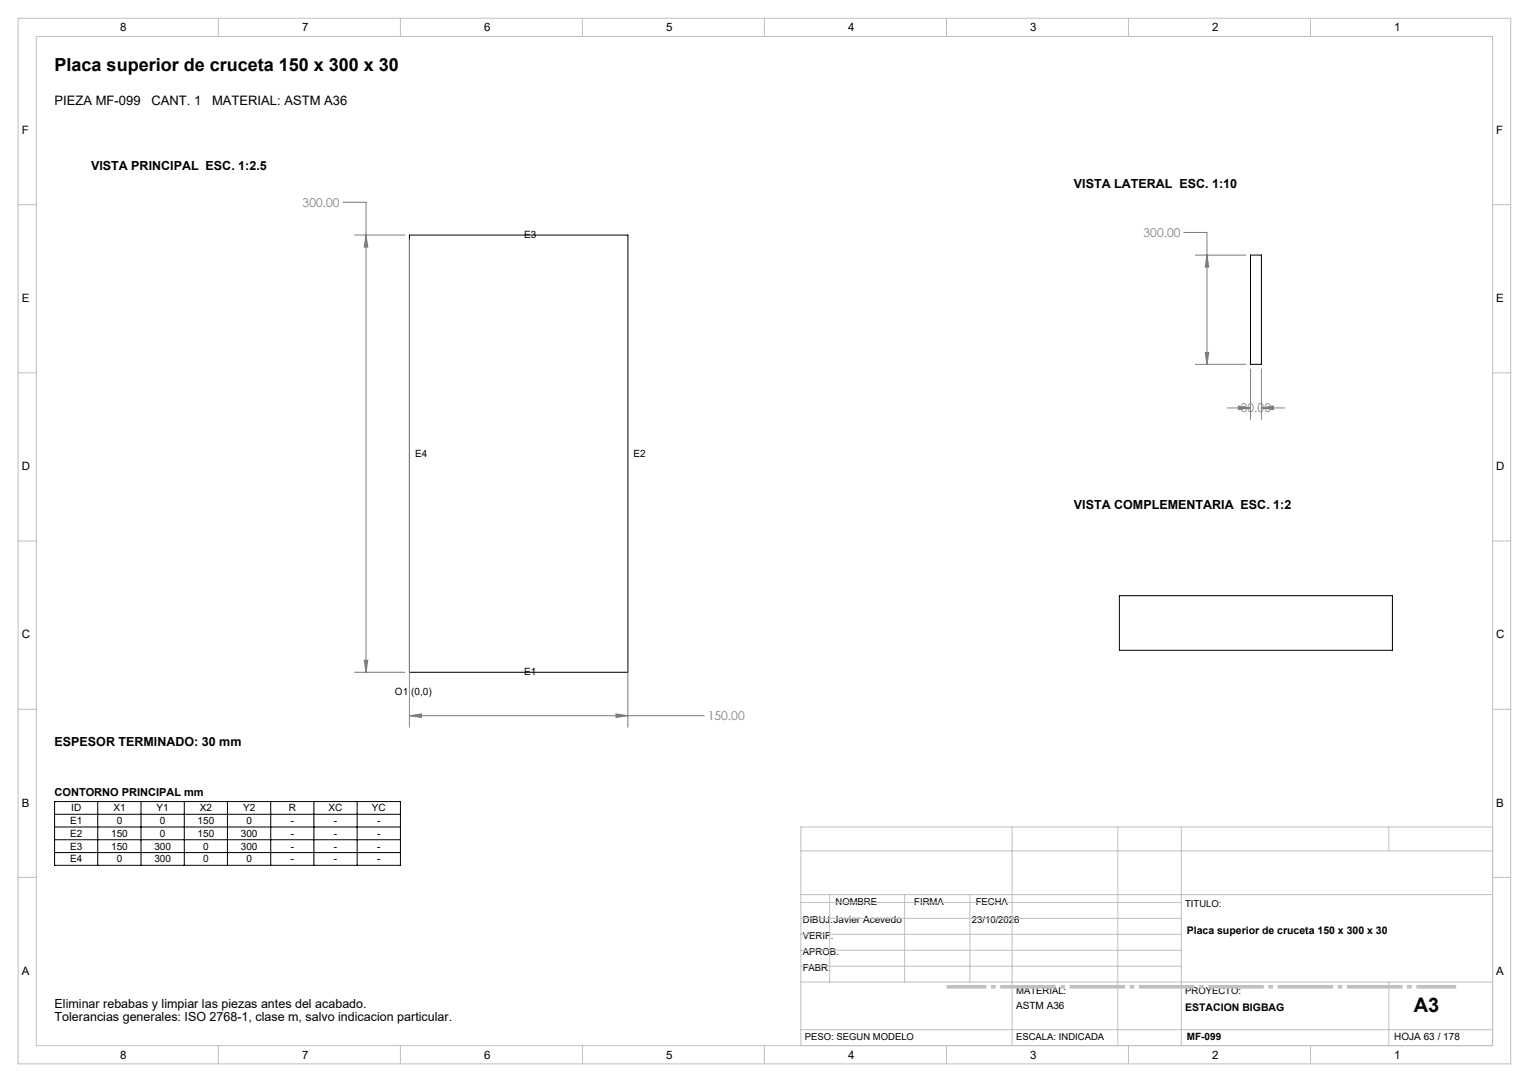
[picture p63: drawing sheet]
<svg xmlns="http://www.w3.org/2000/svg" width="420mm" height="297mm" viewBox="0 0 420 297" stroke-linecap="round" stroke-linejoin="round" font-family="sans-serif">
<defs><g id="words">
<text font-size="5.5" x="388.4" y="277.8">A3</text>
<text font-size="4.9" x="15" y="19.5">Placa superior de cruceta 150 x 300 x 30</text>
<g font-size="3.6">
<text x="15" y="28.8">PIEZA MF-099</text>
<text x="41.6" y="28.8">CANT. 1</text>
<text x="58.3" y="28.8">MATERIAL: ASTM A36</text>
</g>
<g font-size="3.4">
<text x="25" y="46.7">VISTA PRINCIPAL ESC. 1:2.5</text>
<text x="295" y="51.7">VISTA LATERAL ESC. 1:10</text>
<text x="295" y="139.7">VISTA COMPLEMENTARIA ESC. 1:2</text>
<text x="15" y="204.7">ESPESOR TERMINADO: 30 mm</text>
<text x="15" y="276.7">Eliminar rebabas y limpiar las piezas antes del acabado.</text>
<text x="15" y="280.2">Tolerancias generales: ISO 2768-1, clase m, salvo indicacion particular.</text>
</g>
<g font-size="3.3" fill="#808080">
<text x="83.1" y="56.8">300.00</text>
<text x="314.1" y="65.1">300.00</text>
<text x="340.8" y="113.2">30.00</text>
<text x="194.4" y="197.7">150.00</text>
</g>
<g font-size="3.2">
<text x="33" y="8.6">8</text>
<text x="83" y="8.6">7</text>
<text x="133" y="8.6">6</text>
<text x="183" y="8.6">5</text>
<text x="233" y="8.6">4</text>
<text x="283" y="8.6">3</text>
<text x="333" y="8.6">2</text>
<text x="383" y="8.6">1</text>
<text x="6" y="36.8">F</text>
<text x="411" y="36.8">F</text>
<text x="6" y="82.9">E</text>
<text x="411" y="82.9">E</text>
<text x="6" y="129.1">D</text>
<text x="411" y="129.1">D</text>
<text x="6" y="175.3">C</text>
<text x="411" y="175.3">C</text>
<text x="6" y="221.4">B</text>
<text x="411" y="221.4">B</text>
<text x="6" y="267.6">A</text>
<text x="411" y="267.6">A</text>
<text x="33" y="290.6">8</text>
<text x="83" y="290.6">7</text>
<text x="133" y="290.6">6</text>
<text x="183" y="290.6">5</text>
<text x="233" y="290.6">4</text>
<text x="283" y="290.6">3</text>
<text x="333" y="290.6">2</text>
<text x="383" y="290.6">1</text>
</g>
<text font-size="3" x="15" y="218.5">CONTORNO PRINCIPAL mm</text>
<g font-size="2.9">
<text x="326" y="256.5">Placa superior de cruceta 150 x 300 x 30</text>
<text x="325.6" y="277.5">ESTACION BIGBAG</text>
</g>
<g font-size="2.7">
<text x="144" y="65.4">E3</text>
<text x="114" y="125.4">E4</text>
<text x="174" y="125.4">E2</text>
<text x="144" y="185.4">E1</text>
<text x="108.5" y="190.9">O1 (0,0)</text>
<text x="19.3" y="226.2">E1</text>
<text x="19.6" y="222.7">ID</text>
<text x="31.1" y="222.7">X1</text>
<text x="32" y="226.2">0</text>
<text x="43" y="222.7">Y1</text>
<text x="43.9" y="226.2">0</text>
<text x="54.3" y="226.2">150</text>
<text x="54.9" y="222.7">X2</text>
<text x="66.8" y="222.7">Y2</text>
<text x="67.7" y="226.2">0</text>
<text x="79.3" y="222.7">R</text>
<text x="79.9" y="226.2">-</text>
<text x="90.3" y="222.7">XC</text>
<text x="91.7" y="226.2">-</text>
<text x="102.2" y="222.7">YC</text>
<text x="103.6" y="226.2">-</text>
<text x="19.3" y="229.7">E2</text>
<text x="19.3" y="233.2">E3</text>
<text x="30.5" y="229.7">150</text>
<text x="30.5" y="233.2">150</text>
<text x="42.4" y="233.2">300</text>
<text x="43.9" y="229.7">0</text>
<text x="54.3" y="229.7">150</text>
<text x="55.8" y="233.2">0</text>
<text x="66.1" y="229.7">300</text>
<text x="66.1" y="233.2">300</text>
<text x="79.9" y="229.7">-</text>
<text x="79.9" y="233.2">-</text>
<text x="91.7" y="229.7">-</text>
<text x="91.7" y="233.2">-</text>
<text x="103.6" y="229.7">-</text>
<text x="103.6" y="233.2">-</text>
<text x="19.3" y="236.7">E4</text>
<text x="32" y="236.7">0</text>
<text x="42.4" y="236.7">300</text>
<text x="55.8" y="236.7">0</text>
<text x="67.7" y="236.7">0</text>
<text x="79.9" y="236.7">-</text>
<text x="91.7" y="236.7">-</text>
<text x="103.6" y="236.7">-</text>
<text x="279.1" y="276.8">ASTM A36</text>
<text x="326" y="285.4">MF-099</text>
<text x="383" y="285.4">HOJA 63 / 178</text>
</g>
<g font-size="2.6">
<text x="229.5" y="248.4">NOMBRE</text>
<text x="251.1" y="248.4">FIRMA</text>
<text x="268" y="248.4">FECHA</text>
<text x="325.6" y="249">TITULO:</text>
<text x="220.5" y="253.3">DIBUJ.Javier Acevedo</text>
<text x="220.5" y="257.7">VERIF.</text>
<text x="267" y="253.3">23/10/2026</text>
<text x="220.5" y="262">APROB.</text>
<text x="220.5" y="266.4">FABR.</text>
<text x="279.1" y="273">MATERIAL:</text>
<text x="325.6" y="273">PROYECTO:</text>
<text x="221.1" y="285.5">PESO: SEGUN MODELO</text>
<text x="279.1" y="285.5">ESCALA: INDICADA</text>
</g>
</g></defs>
<g fill="none" stroke="#000" stroke-width=".27">
<path d="M112.5 64.5h60v120h-60zM343.5 70h3v30h-3zM307.5 163.5h75v15h-75zM15 220h95v17.5h-95zM15 223.5h95M15 227h95M15 230.5h95M15 234h95M26.8 220v17.5M38.7 220v17.5M50.6 220v17.5M62.5 220v17.5"/>
<path d="M74.4 220v17.5M86.2 220v17.5M98.1 220v17.5"/>
</g>
<g fill="none" stroke="#808080" stroke-width=".27">
<path d="M94.2 55.5h6.3v129M97.4 64.5h13.8M100.5 64.5l.5 3.3h-1zM112.5 65.8v133.8M172.5 65.8v133.8M325.2 63.8h6.3v36.2M328.4 70h13.8M331.5 70l.5 3.3h-1zM331 96.7h1l-.5 3.3zM328.4 100h13.8M337.1 112h6.4M340.2 111.4l3.3 .6-3.3 .5z"/>
<path d="M343.5 101.3v13.8M346.5 112l3.3-.6v1.1zM346.5 101.3v13.8M346.5 112h6.3M97.4 184.5h13.8M100 181.2h1l-.5 3.3zM112.5 196.5l3.3-.5v1zM112.5 196.5h81M169.2 196l3.3 .5-3.3 .5z"/>
</g>
<path d="M260 270.9h140" fill="none" stroke="#c0c0c0" stroke-width="1" stroke-dasharray="15.2 1.3 1.3 1.3" stroke-dashoffset="4.3" stroke-linecap="butt"/>
<g fill="none" stroke="#c0c0c0" stroke-width=".27">
<path d="M5 5h410v287h-410zM10 10h400v277h-400zM60 5v5M110 5v5M160 5v5M210 5v5M260 5v5M310 5v5M360 5v5M5 56.2h5M410 56.2h5M5 102.3h5"/>
<path d="M410 102.3h5M5 148.5h5M410 148.5h5M5 194.7h5M410 194.7h5M220 233.6h190M278 227v60M307.1 227v60M324.5 227v60M381.5 227v6.6M410 227h-190v60M5 240.8h5"/>
<path d="M220 245.6h190M220 256.5h104.5M220 252.1h104.5M220 247.8h104.5M227.9 245.6v24M248.5 245.6v24M266.4 245.6v24M410 240.8h5M220 269.6h190M220 265.2h104.5M220 260.8h104.5M381.5 269.6v17.4"/>
<path d="M60 287v5M110 287v5M160 287v5M210 287v5M220 282.6h190M260 287v5M310 287v5M360 287v5"/>
</g>
<path d="M112.5 196.5l3.3-.5v1zM169.2 196l3.3 .5-3.3 .5zM100 181.2h1l-.5 3.3zM100.5 64.5l.5 3.3h-1zM340.2 111.4l3.3 .6-3.3 .5zM346.5 112l3.3-.6v1.1zM331 96.7h1l-.5 3.3zM331.5 70l.5 3.3h-1z" fill="#808080"/>
<use href="#words"/>
</svg>
